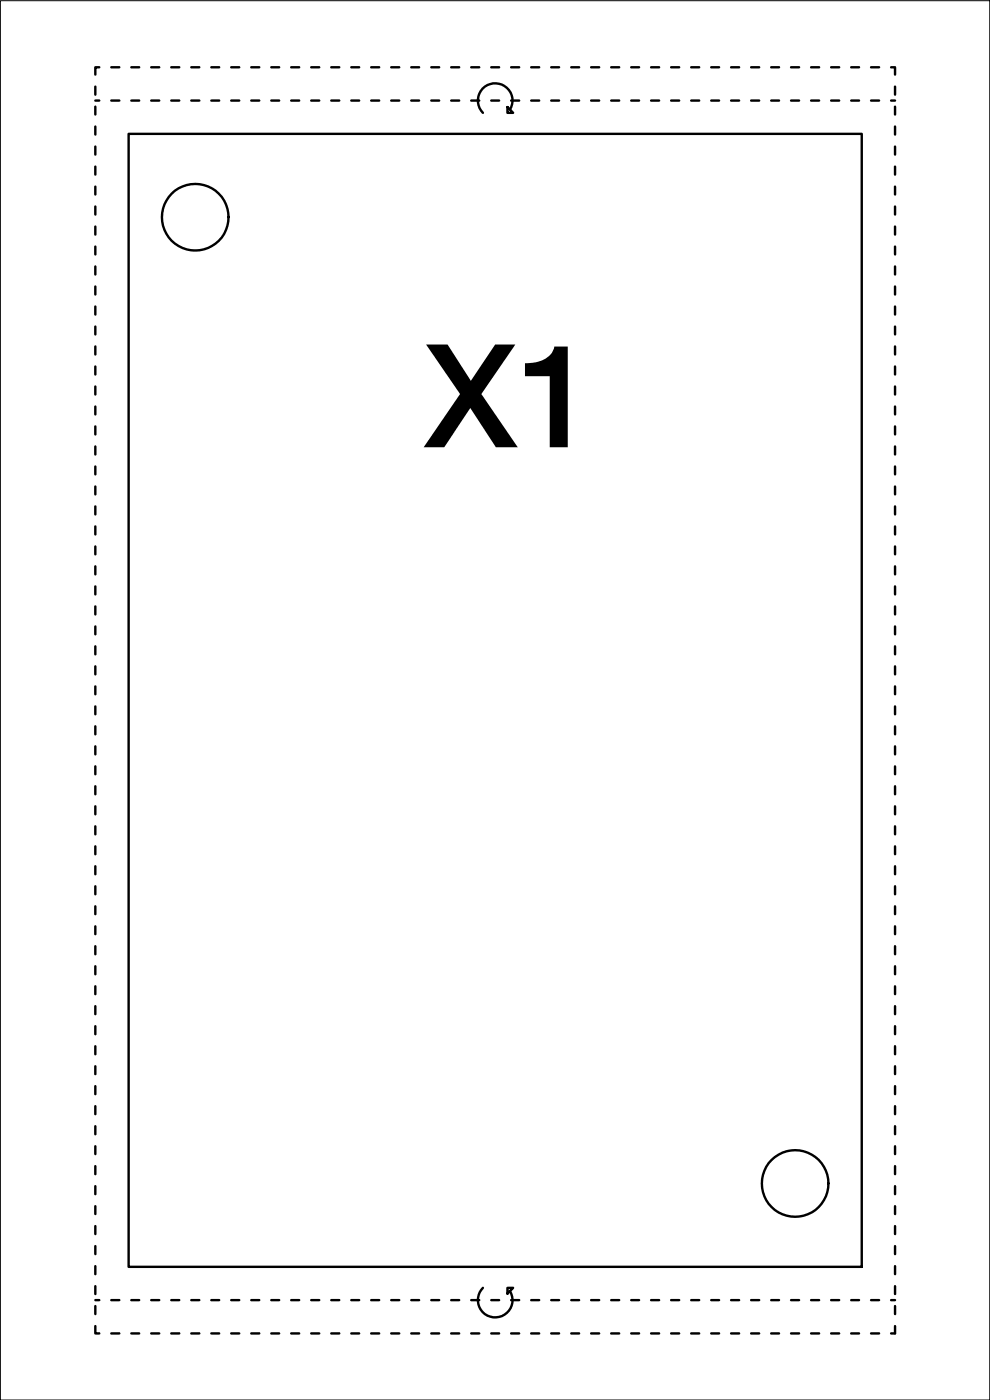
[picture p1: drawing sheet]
<svg xmlns="http://www.w3.org/2000/svg" width="297mm" height="420mm" viewBox="0 0 297 420" stroke-linecap="round" stroke-linejoin="round" font-family="sans-serif">
<defs><g id="words">
<text font-size="43.2" x="127.2" y="134.2">X1</text>
</g></defs>
<!-- layer: 0 -->
<g fill="none" stroke="#000" stroke-width=".72">
<path d="M28.6 26v2.4M28.6 32v2.4M28.6 38v2.4M28.6 30.2h1.2M29.8 20.2h-1.2v2.2M33.4 20.2h2.4M33.4 30.2h2.4M39.4 20.2h2.4M39.4 30.2h2.4M45.4 20.2h2.4M45.4 30.2h2.4M51.4 20.2h2.4"/>
<path d="M51.4 30.2h2.4M57.4 20.2h2.4M57.4 30.2h2.4M63.4 20.2h2.4M63.4 30.2h2.4M69.4 20.2h2.4M69.4 30.2h2.4M75.4 20.2h2.4M75.4 30.2h2.4M81.4 20.2h2.4M81.4 30.2h2.4M87.4 20.2h2.4"/>
<path d="M87.4 30.2h2.4M93.4 20.2h2.4M93.4 30.2h2.4M99.4 20.2h2.4M99.4 30.2h2.4M105.4 20.2h2.4M105.4 30.2h2.4M111.4 20.2h2.4M111.4 30.2h2.4M117.4 20.2h2.4M117.4 30.2h2.4M123.4 20.2h2.4"/>
<path d="M123.4 30.2h2.4M129.4 20.2h2.4M129.4 30.2h2.4M135.4 20.2h2.4M135.4 30.2h2.4M141.4 20.2h2.4M141.4 30.2h2.4M147.4 20.2h2.4M147.4 30.2h2.4M152.3 32.1l1.7 1.8h-1.7zM153 32.9a5.2 5.2 0 0 0-1.4-6.9 5.2 5.2 0 0 0-7 .8 5.2 5.2 0 0 0 .3 7.1M153.4 20.2h2.4"/>
<path d="M153.4 30.2h2.4M159.4 20.2h2.4M159.4 30.2h2.4M165.4 20.2h2.4M165.4 30.2h2.4M171.4 20.2h2.4M171.4 30.2h2.4M177.4 20.2h2.4M177.4 30.2h2.4M183.4 20.2h2.4M183.4 30.2h2.4M189.4 20.2h2.4"/>
<path d="M189.4 30.2h2.4M195.4 20.2h2.4M195.4 30.2h2.4M201.4 20.2h2.4M201.4 30.2h2.4M207.4 20.2h2.4M207.4 30.2h2.4M213.4 20.2h2.4M213.4 30.2h2.4M219.4 20.2h2.4M219.4 30.2h2.4M225.4 20.2h2.4"/>
<path d="M225.4 30.2h2.4M231.4 20.2h2.4M231.4 30.2h2.4M237.3 20.2h2.5M237.3 30.2h2.5M243.4 20.2h2.4M243.4 30.2h2.4M249.4 20.2h2.4M249.4 30.2h2.4M255.4 20.2h2.4M255.4 30.2h2.4M261.4 20.2h2.4"/>
<path d="M261.4 30.2h2.4M267.4 20.2h1.1v2.2M267.4 30.2h1.1M268.5 26v2.4M268.5 32v2.4M268.5 38v2.4M28.6 44v2.4M28.6 50v2.4M28.6 56v2.4M38.6 40.2h220v340h-220zM268.5 44v2.4M268.5 50v2.4"/>
<path d="M268.5 56v2.4M28.6 62v2.4M28.6 68v2.4M28.6 74v2.4M28.6 80v2.4M268.5 62v2.4M268.5 68v2.4M268.5 74v2.4M268.5 80v2.4M28.6 86v2.4M28.6 92v2.4M28.6 98v2.4"/>
<path d="M268.5 86v2.4M268.5 92v2.4M268.5 98v2.4M28.6 104v2.4M28.6 110v2.4M28.6 116v2.4M268.5 104v2.4M268.5 110v2.4M268.5 116v2.4M28.6 122v2.4M28.6 128v2.4M28.6 134v2.4"/>
<path d="M28.6 140v2.4M268.5 122v2.4M268.5 128v2.4M268.5 134v2.4M268.5 140v2.4M28.6 146v2.4M28.6 152v2.4M28.6 158v2.4M268.5 146v2.4M268.5 152v2.4M268.5 158v2.4M28.6 164v2.4"/>
<path d="M28.6 170v2.4M28.6 176v2.4M268.5 164v2.4M268.5 170v2.4M268.5 176v2.4M28.6 182v2.4M28.6 188v2.4M28.6 194v2.4M28.6 200v2.4M268.5 182v2.4M268.5 188v2.4M268.5 194v2.4"/>
<path d="M268.5 200v2.4M28.6 206v2.4M28.6 212v2.4M28.6 218v2.4M268.5 206v2.4M268.5 212v2.4M268.5 218v2.4M28.6 224v2.4M28.6 230v2.4M28.6 236v2.4M268.5 224v2.4M268.5 230v2.4"/>
<path d="M268.5 236v2.4M28.6 242v2.4M28.6 248v2.4M28.6 254v2.4M28.6 260v2.4M268.5 242v2.4M268.5 248v2.4M268.5 254v2.4M268.5 260v2.4M28.6 266v2.4M28.6 272v2.4M28.6 278v2.4"/>
<path d="M268.5 266v2.4M268.5 272v2.4M268.5 278v2.4M28.6 284v2.4M28.6 290v2.4M28.6 296v2.4M268.5 284v2.4M268.5 290v2.4M268.5 296v2.4M28.6 302v2.4M28.6 308v2.4M28.6 314v2.4"/>
<path d="M28.6 320v2.4M268.5 302v2.4M268.5 308v2.4M268.5 314v2.4M268.5 320v2.4M28.6 326v2.4M28.6 332v2.4M28.6 338v2.4M268.5 326v2.4M268.5 332v2.4M268.5 338v2.4M28.6 344v2.4"/>
<path d="M28.6 350v2.4M28.6 356v2.4M268.5 344v2.4M268.5 350v2.4M268.5 356v2.4M28.6 362v2.4M28.6 368v2.4M28.6 374v2.4M28.6 380v2.4M268.5 362v2.4M268.5 368v2.4M268.5 374v2.4"/>
<path d="M268.5 380v2.4M28.6 398v2.2h1.2M28.6 386v2.4M28.6 392v2.4M28.6 390.2h1.2M33.4 390.2h2.4M39.4 390.2h2.4M45.4 390.2h2.4M51.4 390.2h2.4M57.4 390.2h2.4M63.4 390.2h2.4M69.4 390.2h2.4"/>
<path d="M75.4 390.2h2.4M81.4 390.2h2.4M87.4 390.2h2.4M93.4 390.2h2.4M99.4 390.2h2.4M105.4 390.2h2.4M111.4 390.2h2.4M117.4 390.2h2.4M123.4 390.2h2.4M129.4 390.2h2.4M135.4 390.2h2.4M141.4 390.2h2.4"/>
<path d="M144.9 386.5a5.2 5.2 0 0 0-.3 7.1 5.2 5.2 0 0 0 7 .8 5.2 5.2 0 0 0 1.4-6.9M147.4 390.2h2.4M152.3 386.5h1.7l-1.7 1.7zM153.4 390.2h2.4M159.4 390.2h2.4M165.4 390.2h2.4M171.4 390.2h2.4M177.4 390.2h2.4M183.4 390.2h2.4M189.4 390.2h2.4M195.4 390.2h2.4M201.4 390.2h2.4"/>
<path d="M207.4 390.2h2.4M213.4 390.2h2.4M219.4 390.2h2.4M225.4 390.2h2.4M231.4 390.2h2.4M237.3 390.2h2.5M243.4 390.2h2.4M249.4 390.2h2.4M255.4 390.2h2.4M261.4 390.2h2.4M267.4 390.2h1.1M268.5 398v2.2h-1.1"/>
<path d="M268.5 386v2.4M268.5 392v2.4M33.4 400.2h2.4M39.4 400.2h2.4M45.4 400.2h2.4M51.4 400.2h2.4M57.4 400.2h2.4M63.4 400.2h2.4M69.4 400.2h2.4M75.4 400.2h2.4M81.4 400.2h2.4M87.4 400.2h2.4"/>
<path d="M93.4 400.2h2.4M99.4 400.2h2.4M105.4 400.2h2.4M111.4 400.2h2.4M117.4 400.2h2.4M123.4 400.2h2.4M129.4 400.2h2.4M135.4 400.2h2.4M141.4 400.2h2.4M147.4 400.2h2.4M153.4 400.2h2.4M159.4 400.2h2.4"/>
<path d="M165.4 400.2h2.4M171.4 400.2h2.4M177.4 400.2h2.4M183.4 400.2h2.4M189.4 400.2h2.4M195.4 400.2h2.4M201.4 400.2h2.4M207.4 400.2h2.4M213.4 400.2h2.4M219.4 400.2h2.4M225.4 400.2h2.4M231.4 400.2h2.4"/>
<path d="M237.3 400.2h2.5M243.4 400.2h2.4M249.4 400.2h2.4M255.4 400.2h2.4M261.4 400.2h2.4"/>
<circle cx="58.6" cy="65.2" r="10"/>
<circle cx="238.6" cy="355.2" r="10"/>
</g>
<path d="M.1 .2h296.9v420h-296.9zM297 .2h.1M297 .2v420" fill="none" stroke="#000" stroke-width=".3"/>
<use href="#words"/>
</svg>
